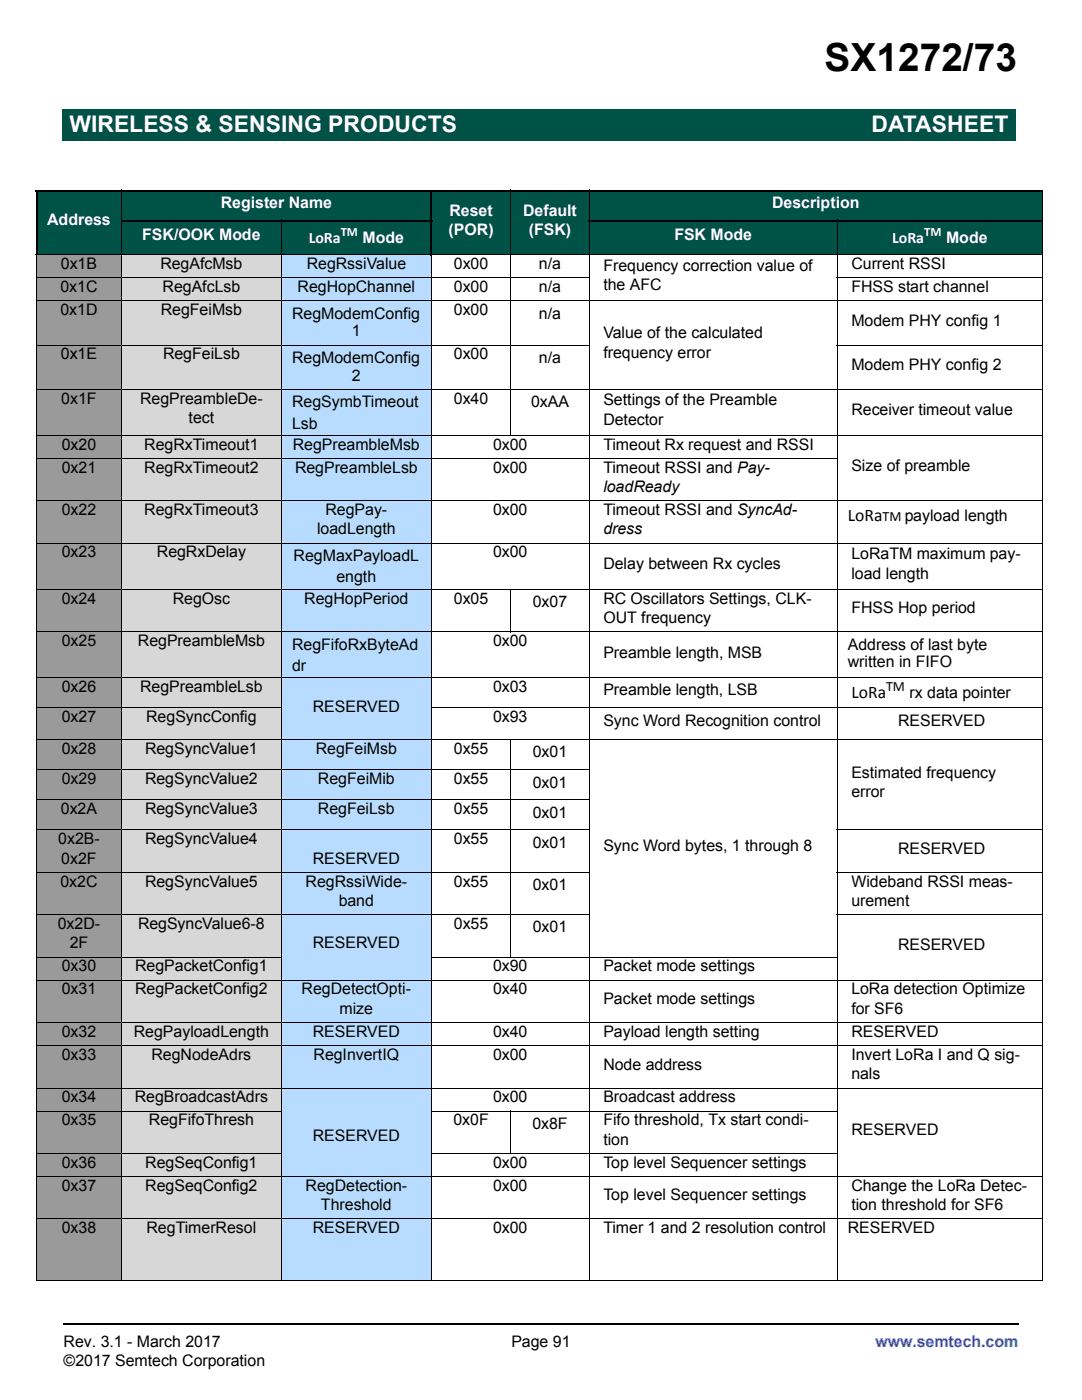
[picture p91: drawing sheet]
<svg xmlns="http://www.w3.org/2000/svg" width="216mm" height="279mm" viewBox="0 0 216 279" stroke-linecap="round" stroke-linejoin="round" font-family="sans-serif">
<defs><g id="words">
<text font-size="7.7" x="164.5" y="14.2">SX1272/73</text>
<g font-size="4.6" fill="#fff">
<text x="13.8" y="26.3">WIRELESS &amp; SENSING PRODUCTS</text>
<text x="173.9" y="26.3">DATASHEET</text>
</g>
<g font-size="3.5">
<text x="169.2" y="104">LoRa</text>
<text x="169.9" y="139.3">LoRa</text>
</g>
<g font-size="3.2" fill="#fff">
<text x="44" y="41.6">Register Name</text>
<text x="154.1" y="41.6">Description</text>
<text x="9.4" y="45">Address</text>
<text x="28.4" y="48">FSK/OOK Mode</text>
<text x="89.5" y="46.9">(POR)</text>
<text x="89.7" y="43">Reset</text>
<text x="104.4" y="43">Default</text>
<text x="105.5" y="46.9">(FSK)</text>
<text x="134.6" y="48">FSK Mode</text>
<text x="61.6" y="48.4">LoRa</text>
<text x="72.3" y="48.4">Mode</text>
<text x="178" y="48.4">LoRa</text>
<text x="188.8" y="48.4">Mode</text>
</g>
<g font-size="3.2">
<text x="12.1" y="53.7">0x1B</text>
<text x="32" y="53.7">RegAfcMsb</text>
<text x="61.2" y="53.7">RegRssiValue</text>
<text x="90.6" y="53.7">0x00</text>
<text x="107.5" y="53.7">n/a</text>
<text x="169.9" y="53.7">Current RSSI</text>
<text x="12.1" y="58.3">0x1C</text>
<text x="32.4" y="58.3">RegAfcLsb</text>
<text x="59.4" y="58.3">RegHopChannel</text>
<text x="90.6" y="58.3">0x00</text>
<text x="107.5" y="58.3">n/a</text>
<text x="120.4" y="54">Frequency correction value of</text>
<text x="120.4" y="57.9">the AFC</text>
<text x="169.9" y="58.3">FHSS start channel</text>
<text x="12.1" y="62.9">0x1D</text>
<text x="32.1" y="62.9">RegFeiMsb</text>
<text x="58.3" y="63.6">RegModemConfig</text>
<text x="90.6" y="62.9">0x00</text>
<text x="107.5" y="63.6">n/a</text>
<text x="169.9" y="65">Modem PHY config 1</text>
<text x="12.1" y="71.7">0x1E</text>
<text x="32.5" y="71.7">RegFeiLsb</text>
<text x="70.2" y="67.1">1</text>
<text x="90.6" y="71.7">0x00</text>
<text x="120.4" y="67.5">Value of the calculated</text>
<text x="120.4" y="71.4">frequency error</text>
<text x="58.3" y="72.5">RegModemConfig</text>
<text x="70.2" y="75.9">2</text>
<text x="107.5" y="72.4">n/a</text>
<text x="169.9" y="73.8">Modem PHY config 2</text>
<text x="12.2" y="80.5">0x1F</text>
<text x="27.9" y="80.5">RegPreambleDe-</text>
<text x="58.3" y="81.3">RegSymbTimeout</text>
<text x="90.6" y="80.5">0x40</text>
<text x="106" y="81.2">0xAA</text>
<text x="120.4" y="80.9">Settings of the Preamble</text>
<text x="169.9" y="82.8">Receiver timeout value</text>
<text x="12.3" y="89.7">0x20</text>
<text x="28.8" y="89.7">RegRxTimeout1</text>
<text x="37.6" y="84.4">tect</text>
<text x="58.3" y="85.5">Lsb</text>
<text x="58.4" y="89.7">RegPreambleMsb</text>
<text x="98.4" y="89.7">0x00</text>
<text x="120.4" y="84.8">Detector</text>
<text x="120.4" y="89.7">Timeout Rx request and RSSI</text>
<text x="12.3" y="94.3">0x21</text>
<text x="28.8" y="94.3">RegRxTimeout2</text>
<text x="58.9" y="94.3">RegPreambleLsb</text>
<text x="98.4" y="94.3">0x00</text>
<text x="120.4" y="94.3">Timeout RSSI and Pay-</text>
<text x="169.9" y="94">Size of preamble</text>
<text x="120.4" y="98.2">loadReady</text>
<text x="12.3" y="102.8">0x22</text>
<text x="28.8" y="102.8">RegRxTimeout3</text>
<text x="63.3" y="106.7">loadLength</text>
<text x="64.9" y="102.8">RegPay-</text>
<text x="98.4" y="102.8">0x00</text>
<text x="120.4" y="102.8">Timeout RSSI and SyncAd-</text>
<text x="120.4" y="106.7">dress</text>
<text x="12.3" y="111.3">0x23</text>
<text x="31.3" y="111.3">RegRxDelay</text>
<text x="58.6" y="112">RegMaxPayloadL</text>
<text x="98.4" y="111.3">0x00</text>
<text x="120.4" y="113.6">Delay between Rx cycles</text>
<text x="169.9" y="111.6">LoRaTM maximum pay-</text>
<text x="67.1" y="116.2">ength</text>
<text x="169.9" y="115.5">load length</text>
<text x="12.3" y="120.5">0x24</text>
<text x="34.5" y="120.5">RegOsc</text>
<text x="60.7" y="120.5">RegHopPeriod</text>
<text x="90.6" y="120.5">0x05</text>
<text x="106.3" y="121.2">0x07</text>
<text x="120.4" y="120.5">RC Oscillators Settings, CLK-</text>
<text x="120.4" y="124.3">OUT frequency</text>
<text x="169.9" y="122.4">FHSS Hop period</text>
<text x="12.3" y="128.9">0x25</text>
<text x="27.5" y="128.9">RegPreambleMsb</text>
<text x="58.3" y="129.7">RegFifoRxByteAd</text>
<text x="98.4" y="128.9">0x00</text>
<text x="120.4" y="131.2">Preamble length, MSB</text>
<text x="169.2" y="129.7">Address of last byte</text>
<text x="58.3" y="133.9">dr</text>
<text x="169.2" y="133.2">written in FIFO</text>
<text x="12.3" y="138.1">0x26</text>
<text x="12.3" y="144">0x27</text>
<text x="27.9" y="138.1">RegPreambleLsb</text>
<text x="29.2" y="144">RegSyncConfig</text>
<text x="62.4" y="142">RESERVED</text>
<text x="98.4" y="138.1">0x03</text>
<text x="98.4" y="144">0x93</text>
<text x="120.4" y="138.8">Preamble length, LSB</text>
<text x="181.5" y="139.3">rx data pointer</text>
<text x="120.4" y="144.9">Sync Word Recognition control</text>
<text x="179.2" y="144.9">RESERVED</text>
<text x="12.3" y="150.5">0x28</text>
<text x="28.9" y="150.5">RegSyncValue1</text>
<text x="63" y="150.5">RegFeiMsb</text>
<text x="90.6" y="150.5">0x55</text>
<text x="106.3" y="151.2">0x01</text>
<text x="169.9" y="155.2">Estimated frequency</text>
<text x="12.3" y="156.5">0x29</text>
<text x="28.9" y="156.5">RegSyncValue2</text>
<text x="63.4" y="156.5">RegFeiMib</text>
<text x="90.6" y="156.5">0x55</text>
<text x="106.3" y="157.2">0x01</text>
<text x="169.9" y="159.1">error</text>
<text x="12.1" y="162.5">0x2A</text>
<text x="28.9" y="162.5">RegSyncValue3</text>
<text x="63.4" y="162.5">RegFeiLsb</text>
<text x="90.6" y="162.5">0x55</text>
<text x="106.3" y="163.2">0x01</text>
<text x="11.6" y="168.5">0x2B-</text>
<text x="12.2" y="172.3">0x2F</text>
<text x="28.9" y="168.5">RegSyncValue4</text>
<text x="62.4" y="172.3">RESERVED</text>
<text x="90.6" y="168.5">0x55</text>
<text x="106.3" y="169.2">0x01</text>
<text x="120.4" y="169.9">Sync Word bytes, 1 through 8</text>
<text x="179.2" y="170.4">RESERVED</text>
<text x="12.1" y="176.9">0x2C</text>
<text x="28.9" y="176.9">RegSyncValue5</text>
<text x="61" y="176.9">RegRssiWide-</text>
<text x="90.6" y="176.9">0x55</text>
<text x="106.3" y="177.6">0x01</text>
<text x="169.9" y="176.9">Wideband RSSI meas-</text>
<text x="11.5" y="185.4">0x2D-</text>
<text x="27.5" y="185.4">RegSyncValue6-8</text>
<text x="67.6" y="180.8">band</text>
<text x="90.6" y="185.4">0x55</text>
<text x="169.9" y="180.8">urement</text>
<text x="13.9" y="189.3">2F</text>
<text x="62.4" y="189.3">RESERVED</text>
<text x="106.3" y="186.1">0x01</text>
<text x="179.2" y="189.6">RESERVED</text>
<text x="12.3" y="193.9">0x30</text>
<text x="27" y="193.9">RegPacketConfig1</text>
<text x="98.4" y="193.9">0x90</text>
<text x="120.4" y="193.9">Packet mode settings</text>
<text x="12.3" y="198.5">0x31</text>
<text x="27" y="198.5">RegPacketConfig2</text>
<text x="60.2" y="198.5">RegDetectOpti-</text>
<text x="67.8" y="202.3">mize</text>
<text x="98.4" y="198.5">0x40</text>
<text x="120.4" y="200.4">Packet mode settings</text>
<text x="169.9" y="198.5">LoRa detection Optimize</text>
<text x="169.9" y="202.3">for SF6</text>
<text x="12.3" y="206.9">0x32</text>
<text x="26.7" y="206.9">RegPayloadLength</text>
<text x="62.4" y="206.9">RESERVED</text>
<text x="98.4" y="206.9">0x40</text>
<text x="120.4" y="206.9">Payload length setting</text>
<text x="169.9" y="206.9">RESERVED</text>
<text x="12.3" y="211.5">0x33</text>
<text x="30.2" y="211.5">RegNodeAdrs</text>
<text x="62.6" y="211.5">RegInvertIQ</text>
<text x="98.4" y="211.5">0x00</text>
<text x="120.4" y="213.4">Node address</text>
<text x="169.9" y="211.5">Invert LoRa I and Q sig-</text>
<text x="169.9" y="215.4">nals</text>
<text x="12.3" y="220">0x34</text>
<text x="26.9" y="220">RegBroadcastAdrs</text>
<text x="98.4" y="220">0x00</text>
<text x="120.4" y="220">Broadcast address</text>
<text x="12.3" y="224.6">0x35</text>
<text x="29.7" y="224.6">RegFifoThresh</text>
<text x="62.4" y="227.7">RESERVED</text>
<text x="90.5" y="224.6">0x0F</text>
<text x="106.2" y="225.3">0x8F</text>
<text x="120.4" y="224.6">Fifo threshold, Tx start condi-</text>
<text x="169.9" y="226.5">RESERVED</text>
<text x="12.3" y="233">0x36</text>
<text x="29" y="233">RegSeqConfig1</text>
<text x="98.4" y="233">0x00</text>
<text x="120.4" y="228.4">tion</text>
<text x="120.4" y="233">Top level Sequencer settings</text>
<text x="12.3" y="237.6">0x37</text>
<text x="29" y="237.6">RegSeqConfig2</text>
<text x="61" y="237.6">RegDetection-</text>
<text x="98.4" y="237.6">0x00</text>
<text x="120.4" y="239.5">Top level Sequencer settings</text>
<text x="169.9" y="237.6">Change the LoRa Detec-</text>
<text x="64.1" y="241.5">Threshold</text>
<text x="169.9" y="241.5">tion threshold for SF6</text>
<text x="12.3" y="246.1">0x38</text>
<text x="29.2" y="246.1">RegTimerResol</text>
<text x="62.4" y="246.1">RESERVED</text>
<text x="98.4" y="246.1">0x00</text>
<text x="120.4" y="246.1">Timer 1 and 2 resolution control</text>
<text x="169.2" y="246.1">RESERVED</text>
<text x="12.7" y="268.8">Rev. 3.1 - March 2017</text>
<text x="102" y="268.8">Page 91</text>
<text x="12.7" y="272.7">©2017 Semtech Corporation</text>
</g>
<text font-size="3.2" fill="#00f" x="174.7" y="268.8">www.semtech.com</text>
<g font-size="2.8">
<text x="176.1" y="104">TM payload length</text>
<text x="176.8" y="137.9">TM</text>
</g>
<g font-size="2.5" fill="#fff">
<text x="68" y="47.1">TM</text>
<text x="184.4" y="47.1">TM</text>
</g>
</g></defs>
<path d="M12.5 264h.2v.4h-.2z" fill="#000"/>
<path d="M12.7 264.2h190.7" fill="none" stroke="#000" stroke-width=".36"/>
<g fill="#005247">
<path d="M12.4 21.7h102.4v6.3h-102.4z"/>
<path d="M114.8 21.7h87.8v6.3h-87.8z"/>
</g>
<path d="M12.5 5h63.3v14.4h-63.3z" fill="#fff"/>
<path d="M7.3 50.9h16.9v4.6h-16.9z" fill="#9a9a9a"/>
<path d="M24.2 50.9h32v4.6h-32z" fill="#d7d7d7"/>
<path d="M56.2 50.9h29.9v4.6h-29.9z" fill="#b8dcff"/>
<g fill="#fff">
<path d="M86.1 50.9h15.8v4.6h-15.8z"/>
<path d="M101.9 50.9h15.7v4.6h-15.7z"/>
</g>
<path d="M7.3 55.5h16.9v4.5h-16.9z" fill="#9a9a9a"/>
<path d="M24.2 55.5h32v4.5h-32z" fill="#d7d7d7"/>
<path d="M56.2 55.5h29.9v4.5h-29.9z" fill="#b8dcff"/>
<g fill="#fff">
<path d="M86.1 55.5h15.8v4.5h-15.8z"/>
<path d="M101.9 55.5h15.7v4.5h-15.7z"/>
</g>
<path d="M7.3 60h16.9v8.9h-16.9z" fill="#9a9a9a"/>
<path d="M24.2 60h32v8.9h-32z" fill="#d7d7d7"/>
<path d="M56.2 60h29.9v8.9h-29.9z" fill="#b8dcff"/>
<g fill="#fff">
<path d="M86.1 60h15.8v8.9h-15.8z"/>
<path d="M101.9 60h15.7v8.9h-15.7z"/>
</g>
<path d="M7.3 68.9h16.9v8.8h-16.9z" fill="#9a9a9a"/>
<path d="M24.2 68.9h32v8.8h-32z" fill="#d7d7d7"/>
<path d="M56.2 68.9h29.9v8.8h-29.9z" fill="#b8dcff"/>
<g fill="#fff">
<path d="M86.1 68.9h15.8v8.8h-15.8z"/>
<path d="M101.9 68.9h15.7v8.8h-15.7z"/>
</g>
<path d="M7.3 77.7h16.9v9.2h-16.9z" fill="#9a9a9a"/>
<path d="M24.2 77.7h32v9.2h-32z" fill="#d7d7d7"/>
<path d="M56.2 77.7h29.9v9.2h-29.9z" fill="#b8dcff"/>
<g fill="#fff">
<path d="M86.1 77.7h15.8v9.2h-15.8z"/>
<path d="M101.9 77.7h15.7v9.2h-15.7z"/>
</g>
<path d="M7.3 86.9h16.9v4.6h-16.9z" fill="#9a9a9a"/>
<path d="M24.2 86.9h32v4.6h-32z" fill="#d7d7d7"/>
<path d="M56.2 86.9h29.9v4.6h-29.9z" fill="#b8dcff"/>
<path d="M86.1 86.9h31.5v4.6h-31.5z" fill="#fff"/>
<path d="M7.3 91.5h16.9v8.5h-16.9z" fill="#9a9a9a"/>
<path d="M24.2 91.5h32v8.5h-32z" fill="#d7d7d7"/>
<path d="M56.2 91.5h29.9v8.5h-29.9z" fill="#b8dcff"/>
<path d="M86.1 91.5h31.5v8.5h-31.5z" fill="#fff"/>
<path d="M7.3 100h16.9v8.4h-16.9z" fill="#9a9a9a"/>
<path d="M24.2 100h32v8.4h-32z" fill="#d7d7d7"/>
<path d="M56.2 100h29.9v8.4h-29.9z" fill="#b8dcff"/>
<path d="M86.1 100h31.5v8.4h-31.5z" fill="#fff"/>
<path d="M7.3 108.4h16.9v9.2h-16.9z" fill="#9a9a9a"/>
<path d="M24.2 108.4h32v9.2h-32z" fill="#d7d7d7"/>
<path d="M56.2 108.4h29.9v9.2h-29.9z" fill="#b8dcff"/>
<path d="M86.1 108.4h31.5v9.2h-31.5z" fill="#fff"/>
<path d="M7.3 117.6h16.9v8.5h-16.9z" fill="#9a9a9a"/>
<path d="M24.2 117.6h32v8.5h-32z" fill="#d7d7d7"/>
<path d="M56.2 117.6h29.9v8.5h-29.9z" fill="#b8dcff"/>
<g fill="#fff">
<path d="M86.1 117.6h15.8v8.5h-15.8z"/>
<path d="M101.9 117.6h15.7v8.5h-15.7z"/>
</g>
<path d="M7.3 126.1h16.9v9.2h-16.9z" fill="#9a9a9a"/>
<path d="M24.2 126.1h32v9.2h-32z" fill="#d7d7d7"/>
<path d="M56.2 126.1h29.9v9.2h-29.9z" fill="#b8dcff"/>
<path d="M86.1 126.1h31.5v9.2h-31.5z" fill="#fff"/>
<path d="M7.3 135.3h16.9v5.9h-16.9z" fill="#9a9a9a"/>
<path d="M24.2 135.3h32v5.9h-32z" fill="#d7d7d7"/>
<path d="M56.2 135.3h29.9v12.3h-29.9z" fill="#b8dcff"/>
<path d="M86.1 135.3h31.5v5.9h-31.5z" fill="#fff"/>
<path d="M7.3 141.2h16.9v6.4h-16.9z" fill="#9a9a9a"/>
<path d="M24.2 141.2h32v6.4h-32z" fill="#d7d7d7"/>
<path d="M86.1 141.2h31.5v6.4h-31.5z" fill="#fff"/>
<path d="M7.3 147.6h16.9v6h-16.9z" fill="#9a9a9a"/>
<path d="M24.2 147.6h32v6h-32z" fill="#d7d7d7"/>
<path d="M56.2 147.6h29.9v6h-29.9z" fill="#b8dcff"/>
<g fill="#fff">
<path d="M86.1 147.6h15.8v6h-15.8z"/>
<path d="M101.9 147.6h15.7v6h-15.7z"/>
</g>
<path d="M7.3 153.6h16.9v6h-16.9z" fill="#9a9a9a"/>
<path d="M24.2 153.6h32v6h-32z" fill="#d7d7d7"/>
<path d="M56.2 153.6h29.9v6h-29.9z" fill="#b8dcff"/>
<g fill="#fff">
<path d="M86.1 153.6h15.8v6h-15.8z"/>
<path d="M101.9 153.6h15.7v6h-15.7z"/>
</g>
<path d="M7.3 159.6h16.9v6h-16.9z" fill="#9a9a9a"/>
<path d="M24.2 159.6h32v6h-32z" fill="#d7d7d7"/>
<path d="M56.2 159.6h29.9v6h-29.9z" fill="#b8dcff"/>
<g fill="#fff">
<path d="M86.1 159.6h15.8v6h-15.8z"/>
<path d="M101.9 159.6h15.7v6h-15.7z"/>
</g>
<path d="M7.3 165.6h16.9v8.5h-16.9z" fill="#9a9a9a"/>
<path d="M24.2 165.6h32v8.5h-32z" fill="#d7d7d7"/>
<path d="M56.2 165.6h29.9v8.5h-29.9z" fill="#b8dcff"/>
<g fill="#fff">
<path d="M86.1 165.6h15.8v8.5h-15.8z"/>
<path d="M101.9 165.6h15.7v8.5h-15.7z"/>
</g>
<path d="M7.3 174.1h16.9v8.5h-16.9z" fill="#9a9a9a"/>
<path d="M24.2 174.1h32v8.5h-32z" fill="#d7d7d7"/>
<path d="M56.2 174.1h29.9v8.5h-29.9z" fill="#b8dcff"/>
<g fill="#fff">
<path d="M86.1 174.1h15.8v8.5h-15.8z"/>
<path d="M101.9 174.1h15.7v8.5h-15.7z"/>
</g>
<path d="M7.3 182.6h16.9v8.5h-16.9z" fill="#9a9a9a"/>
<path d="M24.2 182.6h32v8.5h-32z" fill="#d7d7d7"/>
<path d="M56.2 182.6h29.9v13h-29.9z" fill="#b8dcff"/>
<g fill="#fff">
<path d="M86.1 182.6h15.8v8.5h-15.8z"/>
<path d="M101.9 182.6h15.7v8.5h-15.7z"/>
</g>
<path d="M7.3 191.1h16.9v4.5h-16.9z" fill="#9a9a9a"/>
<path d="M24.2 191.1h32v4.5h-32z" fill="#d7d7d7"/>
<path d="M86.1 191.1h31.5v4.5h-31.5z" fill="#fff"/>
<path d="M7.3 195.6h16.9v8.5h-16.9z" fill="#9a9a9a"/>
<path d="M24.2 195.6h32v8.5h-32z" fill="#d7d7d7"/>
<path d="M56.2 195.6h29.9v8.5h-29.9z" fill="#b8dcff"/>
<path d="M86.1 195.6h31.5v8.5h-31.5z" fill="#fff"/>
<path d="M7.3 204.1h16.9v4.6h-16.9z" fill="#9a9a9a"/>
<path d="M24.2 204.1h32v4.6h-32z" fill="#d7d7d7"/>
<path d="M56.2 204.1h29.9v4.6h-29.9z" fill="#b8dcff"/>
<path d="M86.1 204.1h31.5v4.6h-31.5z" fill="#fff"/>
<path d="M7.3 208.7h16.9v8.4h-16.9z" fill="#9a9a9a"/>
<path d="M24.2 208.7h32v8.4h-32z" fill="#d7d7d7"/>
<path d="M56.2 208.7h29.9v8.4h-29.9z" fill="#b8dcff"/>
<path d="M86.1 208.7h31.5v8.4h-31.5z" fill="#fff"/>
<path d="M7.3 217.1h16.9v4.6h-16.9z" fill="#9a9a9a"/>
<path d="M24.2 217.1h32v4.6h-32z" fill="#d7d7d7"/>
<path d="M56.2 217.1h29.9v17.7h-29.9z" fill="#b8dcff"/>
<path d="M86.1 217.1h31.5v4.6h-31.5z" fill="#fff"/>
<path d="M7.3 221.7h16.9v8.5h-16.9z" fill="#9a9a9a"/>
<path d="M24.2 221.7h32v8.5h-32z" fill="#d7d7d7"/>
<g fill="#fff">
<path d="M86.1 221.7h15.8v8.5h-15.8z"/>
<path d="M101.9 221.7h15.7v8.5h-15.7z"/>
</g>
<path d="M7.3 230.2h16.9v4.6h-16.9z" fill="#9a9a9a"/>
<path d="M24.2 230.2h32v4.6h-32z" fill="#d7d7d7"/>
<path d="M86.1 230.2h31.5v4.6h-31.5z" fill="#fff"/>
<path d="M7.3 234.8h16.9v8.4h-16.9z" fill="#9a9a9a"/>
<path d="M24.2 234.8h32v8.4h-32z" fill="#d7d7d7"/>
<path d="M56.2 234.8h29.9v8.4h-29.9z" fill="#b8dcff"/>
<path d="M86.1 234.8h31.5v8.4h-31.5z" fill="#fff"/>
<path d="M7.3 243.2h16.9v12.4h-16.9z" fill="#9a9a9a"/>
<path d="M24.2 243.2h32v12.4h-32z" fill="#d7d7d7"/>
<path d="M56.2 243.2h29.9v12.4h-29.9z" fill="#b8dcff"/>
<path d="M86.1 243.2h31.5v12.4h-31.5z" fill="#fff"/>
<g fill="#005247">
<path d="M7.3 38h16.9v12.9h-16.9z"/>
<path d="M24.2 38h61.9v6h-61.9z"/>
<path d="M86.1 38h15.8v12.9h-15.8z"/>
<path d="M101.9 38h15.7v12.9h-15.7z"/>
<path d="M117.6 38h90.4v6h-90.4z"/>
<path d="M24.2 44h32v6.9h-32z"/>
<path d="M56.2 44h29.9v6.9h-29.9z"/>
<path d="M117.6 44h49.4v6.9h-49.4z"/>
<path d="M167 44h41v6.9h-41z"/>
</g>
<path d="M7.1 38h201M7.3 38.2v12.6M86.1 37.8v13.2M24.2 44h62.1M117.5 44h90.6" fill="none" stroke="#000" stroke-width=".36"/>
<g fill="none" stroke="#000" stroke-width=".2">
<path d="M24.2 37.8v217.9M101.9 37.8v49.2M117.6 37.8v217.9M208 38.2v217.3M7.1 50.9h201M7.2 55.5h110.4M7.3 51v204.5M56.2 43.9v211.8M86.1 50.8v204.9M167 55.5h41.1M167 43.9v211.8M7.2 60h200.9"/>
<path d="M7.2 68.9h110.4M7.2 77.7h200.9M167 68.9h41.1M7.2 86.9h200.9M7.2 91.5h159.9M7.2 100h200.9M7.2 108.4h200.9M7.2 117.6h200.9M101.9 117.5v8.7M7.2 126.1h200.9M7.2 135.3h200.9M7.2 141.2h49"/>
<path d="M7.2 147.6h200.9M7.2 153.6h110.4M7.2 159.6h110.4M86 141.2h122.1M101.9 147.6v43.5M7.2 165.6h110.4M7.2 174.1h110.4M167 165.6h41.1M167 174.1h41.1M7.2 182.6h110.4M7.2 191.1h49M7.2 195.6h200.9"/>
<path d="M86 191.1h81.1M167 182.6h41.1M7.2 204.1h200.9M7.2 208.7h200.9M7.2 217.1h200.9M7.2 221.7h49M7.2 230.2h49M7.2 234.8h200.9M86 221.7h81.1M86 230.2h81.1M101.9 221.6v8.7M7.2 243.2h200.9"/>
<path d="M7.2 255.6h200.9"/>
</g>
<use href="#words"/>
</svg>
